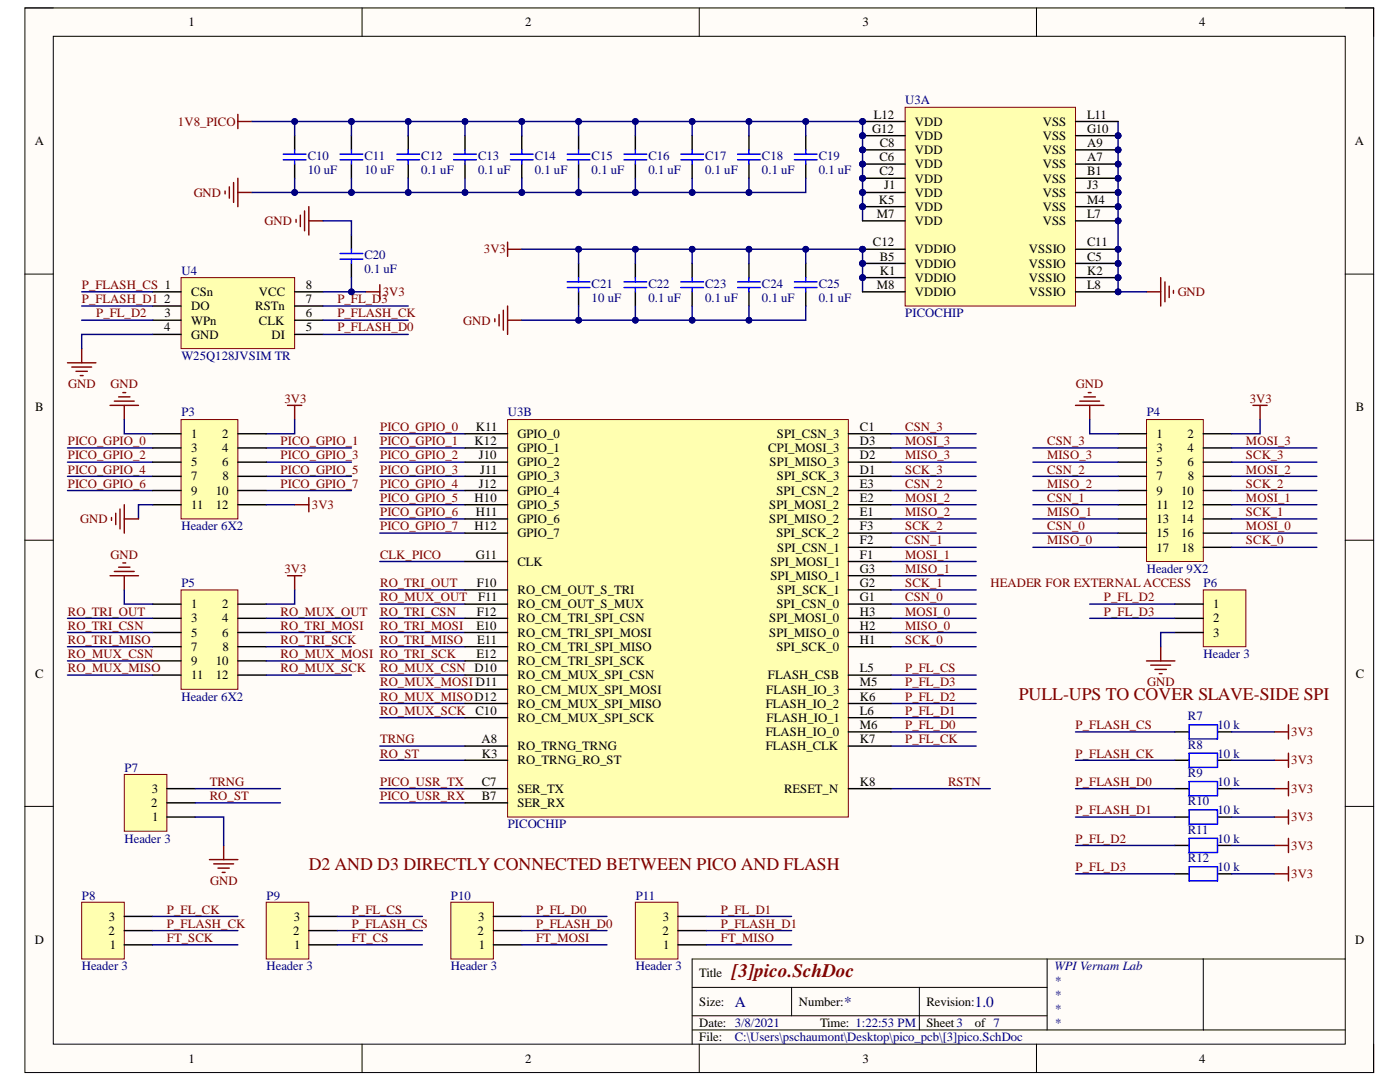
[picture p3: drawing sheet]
<svg xmlns="http://www.w3.org/2000/svg" width="279mm" height="216mm" viewBox="0 0 279 216" stroke-linecap="round" stroke-linejoin="round" font-family="sans-serif">
<defs><g id="words">
<text font-size="3.8" fill="#800000" x="146.1" y="195">[3]pico.SchDoc</text>
<g font-size="3.6" fill="#800000">
<text x="203.3" y="139.6">PULL-UPS TO COVER SLAVE-SIDE SPI</text>
<text x="61.7" y="173.6">D2 AND D3 DIRECTLY CONNECTED BETWEEN PICO AND FLASH</text>
</g>
<g font-size="3" fill="#000080">
<text x="146.7" y="200.9">A</text>
<text x="168.5" y="200.9">*</text>
<text x="194.5" y="200.9">1.0</text>
</g>
<g font-size="2.5">
<text x="37.6" y="5.2">1</text>
<text x="104.8" y="5.2">2</text>
<text x="172.1" y="5.2">3</text>
<text x="239.3" y="5.2">4</text>
<text x="174.4" y="23.7">L12</text>
<text x="216.9" y="23.7">L11</text>
<text x="6.9" y="29">A</text>
<text x="174.1" y="26.5">G12</text>
<text x="175.6" y="29.3">C8</text>
<text x="182.6" y="25.1">VDD</text>
<text x="182.6" y="27.9">VDD</text>
<text x="208.1" y="25.1">VSS</text>
<text x="208.1" y="27.9">VSS</text>
<text x="216.9" y="26.5">G10</text>
<text x="216.9" y="29.3">A9</text>
<text x="270.4" y="29">A</text>
<text x="175.5" y="32.1">C6</text>
<text x="175.5" y="35">C2</text>
<text x="182.6" y="30.8">VDD</text>
<text x="182.6" y="33.6">VDD</text>
<text x="208.1" y="30.8">VSS</text>
<text x="208.1" y="33.6">VSS</text>
<text x="216.9" y="32.1">A7</text>
<text x="216.9" y="35">B1</text>
<text x="175.4" y="40.7">K5</text>
<text x="176.4" y="37.8">J1</text>
<text x="182.6" y="36.4">VDD</text>
<text x="182.6" y="39.2">VDD</text>
<text x="208.1" y="36.4">VSS</text>
<text x="208.1" y="39.2">VSS</text>
<text x="216.9" y="37.8">J3</text>
<text x="216.9" y="40.7">M4</text>
<text x="175" y="43.5">M7</text>
<text x="182.6" y="42.1">VDD</text>
<text x="182.6" y="44.9">VDD</text>
<text x="208.1" y="42.1">VSS</text>
<text x="208.1" y="44.9">VSS</text>
<text x="216.9" y="43.5">L7</text>
<text x="174.2" y="49.1">C12</text>
<text x="175.6" y="52">B5</text>
<text x="182.6" y="50.6">VDDIO</text>
<text x="182.6" y="53.4">VDDIO</text>
<text x="205.3" y="50.6">VSSIO</text>
<text x="205.3" y="53.4">VSSIO</text>
<text x="216.9" y="49.1">C11</text>
<text x="216.9" y="52">C5</text>
<text x="38.1" y="59.1">CSn</text>
<text x="51.7" y="59.1">VCC</text>
<text x="61.1" y="57.7">8</text>
<text x="175" y="57.7">M8</text>
<text x="175.6" y="54.8">K1</text>
<text x="182.6" y="56.2">VDDIO</text>
<text x="182.6" y="59.1">VDDIO</text>
<text x="205.3" y="56.2">VSSIO</text>
<text x="205.3" y="59.1">VSSIO</text>
<text x="216.9" y="54.8">K2</text>
<text x="216.9" y="57.7">L8</text>
<text x="32.7" y="60.4">2</text>
<text x="32.8" y="63.3">3</text>
<text x="38.1" y="61.9">DO</text>
<text x="38.1" y="64.8">WPn</text>
<text x="50.9" y="61.9">RSTn</text>
<text x="51.7" y="64.8">CLK</text>
<text x="61.1" y="63.3">6</text>
<text x="61.1" y="60.4">7</text>
<text x="32.7" y="66.1">4</text>
<text x="38.1" y="67.6">GND</text>
<text x="54.2" y="67.6">DI</text>
<text x="61.1" y="66.1">5</text>
<text x="7" y="82.1">B</text>
<text x="270.6" y="82.1">B</text>
<text x="38.1" y="87.4">1</text>
<text x="44.3" y="87.4">2</text>
<text x="94.7" y="88.8">K12</text>
<text x="95" y="86">K11</text>
<text x="103.3" y="87.4">GPIO_0</text>
<text x="155" y="87.4">SPI_CSN_3</text>
<text x="171.6" y="86">C1</text>
<text x="171.6" y="88.8">D3</text>
<text x="230.8" y="87.4">1</text>
<text x="237" y="87.4">2</text>
<text x="38.1" y="90.2">3</text>
<text x="38.1" y="93.1">5</text>
<text x="38.1" y="95.9">7</text>
<text x="44.3" y="90.2">4</text>
<text x="44.3" y="93.1">6</text>
<text x="44.4" y="95.9">8</text>
<text x="95.6" y="91.6">J10</text>
<text x="95.8" y="94.5">J11</text>
<text x="103.3" y="90.2">GPIO_1</text>
<text x="103.3" y="93.1">GPIO_2</text>
<text x="103.3" y="95.9">GPIO_3</text>
<text x="153.3" y="90.2">CPI_MOSI_3</text>
<text x="153.6" y="93.1">SPI_MISO_3</text>
<text x="155" y="95.9">SPI_SCK_3</text>
<text x="171.6" y="91.6">D2</text>
<text x="171.6" y="94.5">D1</text>
<text x="230.8" y="90.2">3</text>
<text x="230.8" y="93.1">5</text>
<text x="230.8" y="95.9">7</text>
<text x="237" y="90.2">4</text>
<text x="237" y="93.1">6</text>
<text x="237.1" y="95.9">8</text>
<text x="38.1" y="98.7">9</text>
<text x="38.1" y="101.5">11</text>
<text x="43" y="98.7">10</text>
<text x="43" y="101.5">12</text>
<text x="94.7" y="100.2">H10</text>
<text x="95.6" y="97.3">J12</text>
<text x="103.3" y="98.7">GPIO_4</text>
<text x="103.3" y="101.5">GPIO_5</text>
<text x="153.5" y="101.5">SPI_MOSI_2</text>
<text x="154.9" y="98.7">SPI_CSN_2</text>
<text x="171.6" y="97.3">E3</text>
<text x="171.6" y="100.2">E2</text>
<text x="230.8" y="98.7">9</text>
<text x="230.8" y="101.5">11</text>
<text x="235.7" y="98.7">10</text>
<text x="235.7" y="101.5">12</text>
<text x="94.7" y="105.8">H12</text>
<text x="95" y="103">H11</text>
<text x="103.3" y="104.4">GPIO_6</text>
<text x="103.3" y="107.2">GPIO_7</text>
<text x="153.5" y="104.4">SPI_MISO_2</text>
<text x="154.9" y="107.2">SPI_SCK_2</text>
<text x="171.6" y="103">E1</text>
<text x="171.6" y="105.8">F3</text>
<text x="230.8" y="104.4">13</text>
<text x="230.8" y="107.2">15</text>
<text x="235.7" y="104.4">14</text>
<text x="235.7" y="107.2">16</text>
<text x="95" y="111.5">G11</text>
<text x="103.3" y="112.9">CLK</text>
<text x="153.8" y="112.9">SPI_MOSI_1</text>
<text x="155.1" y="110.1">SPI_CSN_1</text>
<text x="171.6" y="108.6">F2</text>
<text x="171.6" y="111.5">F1</text>
<text x="230.8" y="110.1">17</text>
<text x="235.8" y="110.1">18</text>
<text x="95.1" y="117.2">F10</text>
<text x="95.4" y="120">F11</text>
<text x="103.3" y="118.5">RO_CM_OUT_S_TRI</text>
<text x="153.8" y="115.7">SPI_MISO_1</text>
<text x="155.1" y="118.5">SPI_SCK_1</text>
<text x="171.6" y="114.3">G3</text>
<text x="171.6" y="117.2">G2</text>
<text x="171.6" y="120">G1</text>
<text x="38.1" y="121.4">1</text>
<text x="38.1" y="124.2">3</text>
<text x="44.3" y="121.4">2</text>
<text x="44.3" y="124.2">4</text>
<text x="95.1" y="125.6">E10</text>
<text x="95.1" y="122.8">F12</text>
<text x="103.3" y="121.4">RO_CM_OUT_S_MUX</text>
<text x="103.3" y="124.2">RO_CM_TRI_SPI_CSN</text>
<text x="153.5" y="124.2">SPI_MOSI_0</text>
<text x="154.9" y="121.4">SPI_CSN_0</text>
<text x="171.6" y="122.8">H3</text>
<text x="171.6" y="125.6">H2</text>
<text x="242.1" y="121.4">1</text>
<text x="242.1" y="124.2">2</text>
<text x="38.1" y="127.1">5</text>
<text x="38.1" y="129.9">7</text>
<text x="44.3" y="127.1">6</text>
<text x="44.4" y="129.9">8</text>
<text x="95.1" y="131.3">E12</text>
<text x="95.2" y="128.5">E11</text>
<text x="103.3" y="127.1">RO_CM_TRI_SPI_MOSI</text>
<text x="103.3" y="129.9">RO_CM_TRI_SPI_MISO</text>
<text x="153.5" y="127.1">SPI_MISO_0</text>
<text x="154.9" y="129.9">SPI_SCK_0</text>
<text x="171.6" y="128.5">H1</text>
<text x="242.1" y="127.1">3</text>
<text x="7" y="135.2">C</text>
<text x="38.1" y="132.7">9</text>
<text x="38.1" y="135.5">11</text>
<text x="43" y="132.7">10</text>
<text x="43" y="135.5">12</text>
<text x="94.7" y="134.2">D10</text>
<text x="103.3" y="132.7">RO_CM_TRI_SPI_SCK</text>
<text x="103.3" y="135.5">RO_CM_MUX_SPI_CSN</text>
<text x="153.3" y="135.5">FLASH_CSB</text>
<text x="171.6" y="134.2">L5</text>
<text x="171.6" y="137">M5</text>
<text x="270.6" y="135.2">C</text>
<text x="94.9" y="142.6">C10</text>
<text x="103.3" y="138.4">RO_CM_MUX_SPI_MOSI</text>
<text x="103.3" y="141.2">RO_CM_MUX_SPI_MISO</text>
<text x="152.8" y="141.2">FLASH_IO_2</text>
<text x="152.9" y="138.4">FLASH_IO_3</text>
<text x="171.6" y="139.8">K6</text>
<text x="171.6" y="142.6">L6</text>
<text x="96.1" y="148.3">A8</text>
<text x="103.3" y="144.1">RO_CM_MUX_SPI_SCK</text>
<text x="103.3" y="149.7">RO_TRNG_TRNG</text>
<text x="152.8" y="146.9">FLASH_IO_0</text>
<text x="152.8" y="149.7">FLASH_CLK</text>
<text x="153" y="144.1">FLASH_IO_1</text>
<text x="171.6" y="145.5">M6</text>
<text x="171.6" y="148.3">K7</text>
<text x="96.2" y="151.2">K3</text>
<text x="103.3" y="152.5">RO_TRNG_RO_ST</text>
<text x="30.2" y="161.1">2</text>
<text x="30.3" y="158.2">3</text>
<text x="96.2" y="156.8">C7</text>
<text x="96.2" y="159.6">B7</text>
<text x="103.3" y="158.2">SER_TX</text>
<text x="103.3" y="161.1">SER_RX</text>
<text x="156.5" y="158.2">RESET_N</text>
<text x="171.6" y="156.8">K8</text>
<text x="30.4" y="163.8">1</text>
<text x="21.7" y="183.7">3</text>
<text x="58.6" y="183.7">3</text>
<text x="95.4" y="183.7">3</text>
<text x="132.3" y="183.7">3</text>
<text x="6.9" y="188.3">D</text>
<text x="21.7" y="186.5">2</text>
<text x="21.9" y="189.4">1</text>
<text x="58.5" y="186.5">2</text>
<text x="58.7" y="189.4">1</text>
<text x="95.3" y="186.5">2</text>
<text x="95.6" y="189.4">1</text>
<text x="132.2" y="186.5">2</text>
<text x="132.4" y="189.4">1</text>
<text x="270.5" y="188.3">D</text>
<text x="139.5" y="195">Title</text>
<text x="139.5" y="200.7">Size:</text>
<text x="159.4" y="200.7">Number:</text>
<text x="184.9" y="200.7">Revision:</text>
<text x="139.5" y="204.9">Date: 3/8/2021</text>
<text x="139.5" y="207.8">File:</text>
<text x="163.7" y="204.9">Time: 1:22:53 PM</text>
<text x="184.9" y="204.9">Sheet3</text>
<text x="194.5" y="204.9">of 7</text>
<text x="37.6" y="212">1</text>
<text x="104.8" y="212">2</text>
<text x="172.1" y="212">3</text>
<text x="239.3" y="212">4</text>
</g>
<g font-size="2.5" fill="#000080">
<text x="180.7" y="20.8">U3A</text>
<text x="61.4" y="34.7">10 uF</text>
<text x="61.4" y="31.9">C10</text>
<text x="72.7" y="34.7">10 uF</text>
<text x="72.7" y="31.9">C11</text>
<text x="84.1" y="34.7">0.1 uF</text>
<text x="84.1" y="31.9">C12</text>
<text x="95.4" y="34.7">0.1 uF</text>
<text x="95.4" y="31.9">C13</text>
<text x="106.7" y="34.7">0.1 uF</text>
<text x="106.7" y="31.9">C14</text>
<text x="118.1" y="34.7">0.1 uF</text>
<text x="118.1" y="31.9">C15</text>
<text x="129.4" y="34.7">0.1 uF</text>
<text x="129.4" y="31.9">C16</text>
<text x="140.7" y="34.7">0.1 uF</text>
<text x="140.7" y="31.9">C17</text>
<text x="152.1" y="34.7">0.1 uF</text>
<text x="152.1" y="31.9">C18</text>
<text x="163.4" y="34.7">0.1 uF</text>
<text x="163.4" y="31.9">C19</text>
<text x="72.7" y="51.7">C20</text>
<text x="36.2" y="54.8">U4</text>
<text x="72.7" y="54.5">0.1 uF</text>
<text x="118.1" y="57.4">C21</text>
<text x="129.4" y="57.4">C22</text>
<text x="140.7" y="57.4">C23</text>
<text x="152.1" y="57.4">C24</text>
<text x="163.4" y="57.4">C25</text>
<text x="118.1" y="60.2">10 uF</text>
<text x="129.4" y="60.2">0.1 uF</text>
<text x="140.7" y="60.2">0.1 uF</text>
<text x="152.1" y="60.2">0.1 uF</text>
<text x="163.4" y="60.2">0.1 uF</text>
<text x="180.7" y="63.3">PICOCHIP</text>
<text x="36.2" y="71.8">W25Q128JVSIM TR</text>
<text x="36.2" y="83.1">P3</text>
<text x="101.3" y="83.1">U3B</text>
<text x="228.9" y="83.1">P4</text>
<text x="36.2" y="105.8">Header 6X2</text>
<text x="36.2" y="117.2">P5</text>
<text x="228.9" y="114.3">Header 9X2</text>
<text x="240.2" y="117.2">P6</text>
<text x="240.2" y="131.3">Header 3</text>
<text x="36.2" y="139.8">Header 6X2</text>
<text x="237.1" y="143.7">R7</text>
<text x="237.1" y="149.4">R8</text>
<text x="243" y="145.5">10 k</text>
<text x="24.9" y="154">P7</text>
<text x="237.1" y="155.1">R9</text>
<text x="243" y="151.2">10 k</text>
<text x="237.1" y="160.7">R10</text>
<text x="243" y="156.8">10 k</text>
<text x="101.3" y="165.3">PICOCHIP</text>
<text x="237.1" y="166.4">R11</text>
<text x="243" y="162.5">10 k</text>
<text x="24.9" y="168.2">Header 3</text>
<text x="237.1" y="172">R12</text>
<text x="243" y="168.2">10 k</text>
<text x="243" y="173.8">10 k</text>
<text x="16.3" y="179.5">P8</text>
<text x="53.2" y="179.5">P9</text>
<text x="90" y="179.5">P10</text>
<text x="126.9" y="179.5">P11</text>
<text x="16.3" y="193.6">Header 3</text>
<text x="53.2" y="193.6">Header 3</text>
<text x="90" y="193.6">Header 3</text>
<text x="126.9" y="193.6">Header 3</text>
<text x="210.4" y="193.6">WPI Vernam Lab</text>
<text x="210.4" y="196.5">*</text>
<text x="210.4" y="199.3">*</text>
<text x="210.4" y="202.1">*</text>
<text x="146.7" y="207.8">C:\Users\pschaumont\Desktop\pico_pcb\[3]pico.SchDoc</text>
<text x="210.4" y="204.9">*</text>
</g>
<g font-size="2.5" fill="#800000">
<text x="35.5" y="25.1">1V8_PICO</text>
<text x="38.7" y="39.2">GND</text>
<text x="52.8" y="44.9">GND</text>
<text x="96.6" y="50.6">3V3</text>
<text x="16.3" y="57.7">P_FLASH_CS 1</text>
<text x="76.4" y="59.1">3V3</text>
<text x="235" y="59.1">GND</text>
<text x="16.3" y="60.4">P_FLASH_D1</text>
<text x="19.2" y="63.3">P_FL_D2</text>
<text x="67.3" y="60.4">P_FL_D3</text>
<text x="67.3" y="63.3">P_FLASH_CK</text>
<text x="92.4" y="64.8">GND</text>
<text x="67.3" y="66.1">P_FLASH_D0</text>
<text x="13.6" y="77.4">GND</text>
<text x="22.1" y="77.4">GND</text>
<text x="214.7" y="77.4">GND</text>
<text x="56.8" y="80.3">3V3</text>
<text x="249.4" y="80.3">3V3</text>
<text x="13.5" y="88.8">PICO_GPIO_0</text>
<text x="56" y="88.8">PICO_GPIO_1</text>
<text x="75.9" y="86">PICO_GPIO_0</text>
<text x="75.9" y="88.8">PICO_GPIO_1</text>
<text x="180.7" y="86">CSN_3</text>
<text x="180.7" y="88.8">MOSI_3</text>
<text x="209" y="88.8">CSN_3</text>
<text x="248.7" y="88.8">MOSI_3</text>
<text x="13.5" y="91.6">PICO_GPIO_2</text>
<text x="13.5" y="94.5">PICO_GPIO_4</text>
<text x="56" y="91.6">PICO_GPIO_3</text>
<text x="56" y="94.5">PICO_GPIO_5</text>
<text x="75.9" y="91.6">PICO_GPIO_2</text>
<text x="75.9" y="94.5">PICO_GPIO_3</text>
<text x="180.7" y="91.6">MISO_3</text>
<text x="180.7" y="94.5">SCK_3</text>
<text x="209" y="91.6">MISO_3</text>
<text x="209" y="94.5">CSN_2</text>
<text x="248.7" y="91.6">SCK_3</text>
<text x="248.7" y="94.5">MOSI_2</text>
<text x="13.5" y="97.3">PICO_GPIO_6</text>
<text x="56" y="97.3">PICO_GPIO_7</text>
<text x="62.2" y="101.5">3V3</text>
<text x="75.9" y="97.3">PICO_GPIO_4</text>
<text x="75.9" y="100.2">PICO_GPIO_5</text>
<text x="180.7" y="97.3">CSN_2</text>
<text x="180.7" y="100.2">MOSI_2</text>
<text x="209" y="97.3">MISO_2</text>
<text x="209" y="100.2">CSN_1</text>
<text x="248.7" y="97.3">SCK_2</text>
<text x="248.7" y="100.2">MOSI_1</text>
<text x="16" y="104.4">GND</text>
<text x="75.9" y="103">PICO_GPIO_6</text>
<text x="75.9" y="105.8">PICO_GPIO_7</text>
<text x="180.7" y="103">MISO_2</text>
<text x="180.7" y="105.8">SCK_2</text>
<text x="209" y="103">MISO_1</text>
<text x="209" y="105.8">CSN_0</text>
<text x="248.7" y="103">SCK_1</text>
<text x="248.7" y="105.8">MOSI_0</text>
<text x="22.1" y="111.5">GND</text>
<text x="75.9" y="111.5">CLK_PICO</text>
<text x="180.7" y="108.6">CSN_1</text>
<text x="180.7" y="111.5">MOSI_1</text>
<text x="209" y="108.6">MISO_0</text>
<text x="248.7" y="108.6">SCK_0</text>
<text x="56.8" y="114.3">3V3</text>
<text x="75.9" y="117.2">RO_TRI_OUT</text>
<text x="75.9" y="120">RO_MUX_OUT</text>
<text x="180.7" y="114.3">MISO_1</text>
<text x="180.7" y="117.2">SCK_1</text>
<text x="180.7" y="120">CSN_0</text>
<text x="197.7" y="117.2">HEADER FOR EXTERNALACCESS</text>
<text x="220.3" y="120">P_FL_D2</text>
<text x="13.5" y="122.8">RO_TRI_OUT</text>
<text x="13.5" y="125.6">RO_TRI_CSN</text>
<text x="56" y="122.8">RO_MUX_OUT</text>
<text x="56" y="125.6">RO_TRI_MOSI</text>
<text x="75.9" y="122.8">RO_TRI_CSN</text>
<text x="75.9" y="125.6">RO_TRI_MOSI</text>
<text x="180.7" y="122.8">MOSI_0</text>
<text x="180.7" y="125.6">MISO_0</text>
<text x="220.3" y="122.8">P_FL_D3</text>
<text x="13.5" y="128.5">RO_TRI_MISO</text>
<text x="13.5" y="131.3">RO_MUX_CSN</text>
<text x="56" y="128.5">RO_TRI_SCK</text>
<text x="56" y="131.3">RO_MUX_MOSI RO_TRI_SCK</text>
<text x="75.9" y="128.5">RO_TRI_MISO</text>
<text x="180.7" y="128.5">SCK_0</text>
<text x="13.5" y="134.2">RO_MUX_MISO</text>
<text x="56" y="134.2">RO_MUX_SCK</text>
<text x="75.9" y="134.2">RO_MUX_CSN</text>
<text x="75.9" y="137">RO_MUX_MOSI D11</text>
<text x="180.7" y="134.2">P_FL_CS</text>
<text x="180.7" y="137">P_FL_D3</text>
<text x="228.9" y="137">GND</text>
<text x="75.9" y="139.8">RO_MUX_MISOD12</text>
<text x="75.9" y="142.6">RO_MUX_SCK</text>
<text x="180.7" y="139.8">P_FL_D2</text>
<text x="180.7" y="142.6">P_FL_D1</text>
<text x="75.9" y="148.3">TRNG</text>
<text x="180.7" y="145.5">P_FL_D0</text>
<text x="180.7" y="148.3">P_FL_CK</text>
<text x="214.7" y="145.5">P_FLASH_CS</text>
<text x="257.7" y="146.9">3V3</text>
<text x="75.9" y="151.2">RO_ST</text>
<text x="214.7" y="151.2">P_FLASH_CK</text>
<text x="257.7" y="152.5">3V3</text>
<text x="41.9" y="156.8">TRNG</text>
<text x="41.9" y="159.6">RO_ST</text>
<text x="75.9" y="156.8">PICO_USR_TX</text>
<text x="75.9" y="159.6">PICO_USR_RX</text>
<text x="189.2" y="156.8">RSTN</text>
<text x="214.7" y="156.8">P_FLASH_D0</text>
<text x="257.7" y="158.2">3V3</text>
<text x="214.7" y="162.5">P_FLASH_D1</text>
<text x="257.7" y="163.8">3V3</text>
<text x="214.7" y="168.2">P_FL_D2</text>
<text x="214.7" y="173.8">P_FL_D3</text>
<text x="257.7" y="169.5">3V3</text>
<text x="41.9" y="176.6">GND</text>
<text x="257.7" y="175.2">3V3</text>
<text x="33.3" y="182.3">P_FL_CK</text>
<text x="33.3" y="185.2">P_FLASH_CK</text>
<text x="70.2" y="182.3">P_FL_CS</text>
<text x="70.2" y="185.2">P_FLASH_CS</text>
<text x="107" y="185.2">P_FLASH_D0</text>
<text x="107" y="182.3">P_FL_D0</text>
<text x="143.9" y="182.3">P_FL_D1</text>
<text x="143.9" y="185.2">P_FLASH_D1</text>
<text x="33.3" y="187.9">FT_SCK</text>
<text x="70.2" y="187.9">FT_CS</text>
<text x="107" y="187.9">FT_MOSI</text>
<text x="143.9" y="187.9">FT_MISO</text>
</g>
</g></defs>
<path d="M5 1.6h269.1v212.4h-269.1z" fill-rule="evenodd" fill="#fffcf8"/>
<path d="M5 1.6h269.1v212.4h-269.1z" fill="none" stroke="#000" stroke-width=".2"/>
<path d="M10.6 7.2h257.9v201.2h-257.9z" fill-rule="evenodd" fill="#fffcf8"/>
<g fill="none" stroke="#000" stroke-width=".2">
<path d="M5 1.6h5.6M10.6 7.2h257.9v201.2h-257.9zM72.3 1.6v5.6M139.5 1.6v5.6M206.9 1.6v5.6M268.5 1.6h5.6v5.6M5 54.7h5.6M268.5 54.7h5.6M5 107.8h5.6M268.5 107.8h5.6M5 160.9h5.6M268.5 160.9h5.6"/>
<path d="M138.1 197h70.9M158 197v5.7M183.5 197v8.5M209 191.4v14.1M240.1 191.4v14.1M268.5 191.4h-130.4v17M72.3 208.4v5.6M138.1 205.5h130.4M138.1 202.7h70.9M139.5 208.4v5.6M206.9 208.4v5.6M274.1 208.4v5.6"/>
</g>
<g fill="none" stroke="#800000" stroke-width=".29">
<path d="M44.9 38.1v.6M45.8 37.3v2.2M46.6 36.4v4M47.5 22.8v2.9M47.5 35.6v5.6M47.5 38.4h2.8M47.5 24.2h2.8M101.3 48.3v2.8M101.3 49.7h2.8M228.8 58.2h2.8M231.6 55.4v5.7M232.5 56.3v3.9"/>
<path d="M233.3 57.1v2.3M234.2 58v.5M98.8 63.6v.6M99.6 62.8v2.2M100.4 61.9v4M101.3 61.1v5.6M101.3 63.9h2.8"/>
</g>
<g fill="none" stroke="#000" stroke-width=".29">
<path d="M58.8 27.1v2.8M58.8 32.7v2.9M70.1 27.1v2.8M70.1 32.7v2.9M81.5 27.1v2.8M81.5 32.7v2.9M92.8 27.1v2.8M92.8 32.7v2.9M104.1 27.1v2.8M104.1 32.7v2.9M115.5 27.1v2.8M115.5 32.7v2.9"/>
<path d="M126.8 27.1v2.8M126.8 32.7v2.9M138.1 27.1v2.8M138.1 32.7v2.9M149.5 27.1v2.8M149.5 32.7v2.9M160.8 27.1v2.8M160.8 32.7v2.9M115.5 52.6v2.8M115.5 58.2v2.9M126.8 52.6v2.8M126.8 58.2v2.9"/>
<path d="M138.1 52.6v2.8M138.1 58.2v2.9M149.5 52.6v2.8M149.5 58.2v2.9M160.8 52.6v2.8M160.8 58.2v2.9"/>
</g>
<g fill="none" stroke="#00f" stroke-width=".29">
<path d="M56.5 30.8h4.6M56.5 31.9h4.6M58.8 29.9v.9M58.8 31.9v.8M67.9 30.8h4.5M67.9 31.9h4.5M70.1 29.9v.9M70.1 31.9v.8M79.2 30.8h4.5M79.2 31.9h4.5M81.5 29.9v.9M81.5 31.9v.8"/>
<path d="M90.5 30.8h4.6M90.5 31.9h4.6M92.8 29.9v.9M92.8 31.9v.8M101.9 30.8h4.5M101.9 31.9h4.5M104.1 29.9v.9M104.1 31.9v.8M113.2 30.8h4.5M113.2 31.9h4.5M115.5 29.9v.9M115.5 31.9v.8"/>
<path d="M124.5 30.8h4.6M124.5 31.9h4.6M126.8 29.9v.9M126.8 31.9v.8M135.9 30.8h4.5M135.9 31.9h4.5M138.1 29.9v.9M138.1 31.9v.8M147.2 30.8h4.5M147.2 31.9h4.5M149.5 29.9v.9M149.5 31.9v.8"/>
<path d="M158.5 30.8h4.6M158.5 31.9h4.6M160.8 29.9v.9M160.8 31.9v.8M113.2 56.2h4.5M113.2 57.4h4.5M115.5 55.4v.8M115.5 57.4v.8M124.5 56.2h4.6M124.5 57.4h4.6M126.8 55.4v.8M126.8 57.4v.8"/>
<path d="M135.9 56.2h4.5M135.9 57.4h4.5M138.1 55.4v.8M138.1 57.4v.8M147.2 56.2h4.5M147.2 57.4h4.5M149.5 55.4v.8M149.5 57.4v.8M158.5 56.2h4.6M158.5 57.4h4.6M160.8 55.4v.8M160.8 57.4v.8"/>
</g>
<path d="M36.1 55.4h22.7v14.2h-22.7z" fill-rule="evenodd" fill="#ffffb0"/>
<path d="M36.1 55.4h22.7v14.2h-22.7z" fill="none" stroke="#800000" stroke-width=".2"/>
<path d="M30.5 58.2h5.6M58.8 58.2h5.7M30.5 61.1h5.6M30.5 63.9h5.6M30.5 66.7h5.6M58.8 61.1h5.7M58.8 63.9h5.7M58.8 66.7h5.7" fill="none" stroke="#000" stroke-width=".29"/>
<path d="M23.7 79.2h2.2M24.5 78.3h.6M22 80.9h5.6M22.8 80h4M24.8 80.9v2.8M57.4 80.9h2.8M58.8 80.9v2.8" fill="none" stroke="#800000" stroke-width=".29"/>
<path d="M36.1 117.7h11.4v19.8h-11.4z" fill-rule="evenodd" fill="#ffffb0"/>
<path d="M36.1 117.7h11.4v19.8h-11.4z" fill="none" stroke="#800000" stroke-width=".2"/>
<path d="M30.5 120.5h5.6M30.5 123.4h5.6M30.5 126.2h5.6M30.5 129h5.6M30.5 131.9h5.6M30.5 134.7h5.6M47.5 120.5h5.6M47.5 123.4h5.6M47.5 126.2h5.6M47.5 129h5.6M47.5 131.9h5.6M47.5 134.7h5.6" fill="none" stroke="#000" stroke-width=".29"/>
<path d="M22 114.9h5.6M22.8 114h4M23.7 113.2h2.2M24.5 112.3h.6M24.8 114.9v2.8M57.4 114.9h2.8M58.8 114.9v2.8" fill="none" stroke="#800000" stroke-width=".29"/>
<path d="M228.8 83.7h11.3v28.3h-11.3z" fill-rule="evenodd" fill="#ffffb0"/>
<path d="M228.8 83.7h11.3v28.3h-11.3z" fill="none" stroke="#800000" stroke-width=".2"/>
<g fill="none" stroke="#000" stroke-width=".29">
<path d="M223.1 86.6h5.7M223.1 89.4h5.7M223.1 92.2h5.7M223.1 95h5.7M223.1 97.9h5.7M240.1 86.6h5.7M240.1 89.4h5.7M240.1 92.2h5.7M240.1 95h5.7M240.1 97.9h5.7M223.1 100.7h5.7M223.1 103.5h5.7"/>
<path d="M223.1 106.4h5.7M223.1 109.2h5.7M240.1 100.7h5.7M240.1 103.5h5.7M240.1 106.4h5.7M240.1 109.2h5.7"/>
</g>
<path d="M216.3 79.2h2.3M217.2 78.3h.6M214.6 80.9h5.7M215.5 80h4M217.5 80.9v2.8M250.1 80.9h2.8M251.5 80.9v2.8" fill="none" stroke="#800000" stroke-width=".29"/>
<path d="M24.8 154.5h8.5v11.4h-8.5z" fill-rule="evenodd" fill="#ffffb0"/>
<path d="M24.8 154.5h8.5v11.4h-8.5z" fill="none" stroke="#800000" stroke-width=".2"/>
<path d="M70.1 46.9v2.8M70.1 52.6v2.8M33.3 157.4h5.7M33.3 163h5.7M33.3 160.2h5.7" fill="none" stroke="#000" stroke-width=".29"/>
<g fill="none" stroke="#800000" stroke-width=".29">
<path d="M59.1 43.8v.6M59.9 42.9v2.3M60.8 42.1v3.9M61.6 41.2v5.7M61.6 44.1h2.9M73 58.2h2.8M75.8 56.8v2.8M13.5 72.4h5.6M14.3 73.2h4M15.2 74.1h2.2M16 74.9h.6M16.3 69.6v2.8"/>
<path d="M41.8 171.5h5.7M42.7 172.4h3.9M43.5 173.2h2.3M44.3 174.1h.6M44.6 168.7v2.8"/>
</g>
<path d="M67.9 50.6h4.5M67.9 51.7h4.5M70.1 49.7v.9M70.1 51.7v.9" fill="none" stroke="#00f" stroke-width=".29"/>
<path d="M16.3 180h8.5v11.4h-8.5z" fill-rule="evenodd" fill="#ffffb0"/>
<path d="M16.3 180h8.5v11.4h-8.5z" fill="none" stroke="#800000" stroke-width=".2"/>
<path d="M24.8 188.5h5.7M24.8 185.7h5.7M24.8 182.9h5.7" fill="none" stroke="#000" stroke-width=".29"/>
<path d="M53.1 180h8.5v11.4h-8.5z" fill-rule="evenodd" fill="#ffffb0"/>
<path d="M53.1 180h8.5v11.4h-8.5z" fill="none" stroke="#800000" stroke-width=".2"/>
<path d="M61.6 188.5h5.7M61.6 185.7h5.7M61.6 182.9h5.7" fill="none" stroke="#000" stroke-width=".29"/>
<path d="M90 180h8.5v11.4h-8.5z" fill-rule="evenodd" fill="#ffffb0"/>
<path d="M90 180h8.5v11.4h-8.5z" fill="none" stroke="#800000" stroke-width=".2"/>
<path d="M98.5 188.5h5.6M98.5 185.7h5.6M98.5 182.9h5.6" fill="none" stroke="#000" stroke-width=".29"/>
<path d="M126.8 180h8.5v11.4h-8.5z" fill-rule="evenodd" fill="#ffffb0"/>
<path d="M126.8 180h8.5v11.4h-8.5z" fill="none" stroke="#800000" stroke-width=".2"/>
<g fill="none" stroke="#000" stroke-width=".29">
<path d="M234.5 146h2.8M234.5 151.7h2.8M234.5 157.4h2.8M243 146h2.8M243 151.7h2.8M243 157.4h2.8M234.5 163h2.8M234.5 168.7h2.8M234.5 174.4h2.8M243 163h2.8M243 168.7h2.8M243 174.4h2.8"/>
<path d="M135.3 188.5h5.7M135.3 185.7h5.7M135.3 182.9h5.7"/>
</g>
<path d="M237.3 144.6h5.7v2.9h-5.7zM237.3 150.3h5.7v2.8h-5.7zM237.3 156h5.7v2.8h-5.7zM237.3 161.6h5.7v2.9h-5.7zM237.3 167.3h5.7v2.8h-5.7zM237.3 172.9h5.7v2.9h-5.7z" fill="none" stroke="#00f" stroke-width=".29"/>
<path d="M254.3 146h2.8M254.3 151.7h2.8M254.3 157.4h2.8M257.1 144.6v2.9M257.1 150.3v2.8M257.1 156v2.8M254.3 163h2.8M254.3 168.7h2.8M254.3 174.4h2.8M257.1 161.6v2.9M257.1 167.3v2.8M257.1 172.9v2.9" fill="none" stroke="#800000" stroke-width=".29"/>
<path d="M240.1 117.7h8.5v11.3h-8.5z" fill-rule="evenodd" fill="#ffffb0"/>
<path d="M240.1 117.7h8.5v11.3h-8.5z" fill="none" stroke="#800000" stroke-width=".2"/>
<path d="M234.5 120.5h5.6M234.5 123.4h5.6M234.5 126.2h5.6" fill="none" stroke="#000" stroke-width=".29"/>
<path d="M228.8 131.9h5.7M229.7 132.7h3.9M230.5 133.6h2.3M231.4 134.4h.5M231.6 129v2.9" fill="none" stroke="#800000" stroke-width=".29"/>
<path d="M223.1 24.2v34h5.7" fill="none" stroke="#000080" stroke-width=".29"/>
<circle cx="223.1" cy="27.1" r=".57" fill="#000080"/>
<circle cx="223.1" cy="27.1" r=".57" fill="none" stroke="#000080" stroke-width=".2"/>
<circle cx="223.1" cy="29.9" r=".57" fill="#000080"/>
<circle cx="223.1" cy="29.9" r=".57" fill="none" stroke="#000080" stroke-width=".2"/>
<circle cx="223.1" cy="32.7" r=".57" fill="#000080"/>
<circle cx="223.1" cy="32.7" r=".57" fill="none" stroke="#000080" stroke-width=".2"/>
<circle cx="223.1" cy="35.6" r=".57" fill="#000080"/>
<circle cx="223.1" cy="35.6" r=".57" fill="none" stroke="#000080" stroke-width=".2"/>
<circle cx="223.1" cy="38.4" r=".57" fill="#000080"/>
<circle cx="223.1" cy="38.4" r=".57" fill="none" stroke="#000080" stroke-width=".2"/>
<circle cx="223.1" cy="41.2" r=".57" fill="#000080"/>
<circle cx="223.1" cy="41.2" r=".57" fill="none" stroke="#000080" stroke-width=".2"/>
<circle cx="223.1" cy="44.1" r=".57" fill="#000080"/>
<circle cx="223.1" cy="44.1" r=".57" fill="none" stroke="#000080" stroke-width=".2"/>
<circle cx="223.1" cy="49.7" r=".57" fill="#000080"/>
<circle cx="223.1" cy="49.7" r=".57" fill="none" stroke="#000080" stroke-width=".2"/>
<circle cx="223.1" cy="52.6" r=".57" fill="#000080"/>
<circle cx="223.1" cy="52.6" r=".57" fill="none" stroke="#000080" stroke-width=".2"/>
<circle cx="223.1" cy="55.4" r=".57" fill="#000080"/>
<circle cx="223.1" cy="55.4" r=".57" fill="none" stroke="#000080" stroke-width=".2"/>
<circle cx="223.1" cy="58.2" r=".57" fill="#000080"/>
<circle cx="223.1" cy="58.2" r=".57" fill="none" stroke="#000080" stroke-width=".2"/>
<path d="M104.1 49.7h68v8.5" fill="none" stroke="#000080" stroke-width=".29"/>
<circle cx="115.5" cy="49.7" r=".57" fill="#000080"/>
<circle cx="115.5" cy="49.7" r=".57" fill="none" stroke="#000080" stroke-width=".2"/>
<circle cx="126.8" cy="49.7" r=".57" fill="#000080"/>
<circle cx="126.8" cy="49.7" r=".57" fill="none" stroke="#000080" stroke-width=".2"/>
<circle cx="138.1" cy="49.7" r=".57" fill="#000080"/>
<circle cx="138.1" cy="49.7" r=".57" fill="none" stroke="#000080" stroke-width=".2"/>
<circle cx="149.5" cy="49.7" r=".57" fill="#000080"/>
<circle cx="149.5" cy="49.7" r=".57" fill="none" stroke="#000080" stroke-width=".2"/>
<circle cx="160.8" cy="49.7" r=".57" fill="#000080"/>
<circle cx="160.8" cy="49.7" r=".57" fill="none" stroke="#000080" stroke-width=".2"/>
<circle cx="172.1" cy="49.7" r=".57" fill="#000080"/>
<circle cx="172.1" cy="49.7" r=".57" fill="none" stroke="#000080" stroke-width=".2"/>
<circle cx="172.1" cy="52.6" r=".57" fill="#000080"/>
<circle cx="172.1" cy="52.6" r=".57" fill="none" stroke="#000080" stroke-width=".2"/>
<circle cx="172.1" cy="55.4" r=".57" fill="#000080"/>
<circle cx="172.1" cy="55.4" r=".57" fill="none" stroke="#000080" stroke-width=".2"/>
<path d="M81.5 24.2v2.9" fill="none" stroke="#000080" stroke-width=".29"/>
<circle cx="81.5" cy="24.2" r=".57" fill="#000080"/>
<circle cx="81.5" cy="24.2" r=".57" fill="none" stroke="#000080" stroke-width=".2"/>
<path d="M92.8 24.2v2.9" fill="none" stroke="#000080" stroke-width=".29"/>
<circle cx="92.8" cy="24.2" r=".57" fill="#000080"/>
<circle cx="92.8" cy="24.2" r=".57" fill="none" stroke="#000080" stroke-width=".2"/>
<path d="M104.1 24.2v2.9" fill="none" stroke="#000080" stroke-width=".29"/>
<circle cx="104.1" cy="24.2" r=".57" fill="#000080"/>
<circle cx="104.1" cy="24.2" r=".57" fill="none" stroke="#000080" stroke-width=".2"/>
<path d="M115.5 24.2v2.9" fill="none" stroke="#000080" stroke-width=".29"/>
<circle cx="115.5" cy="24.2" r=".57" fill="#000080"/>
<circle cx="115.5" cy="24.2" r=".57" fill="none" stroke="#000080" stroke-width=".2"/>
<path d="M126.8 24.2v2.9" fill="none" stroke="#000080" stroke-width=".29"/>
<circle cx="126.8" cy="24.2" r=".57" fill="#000080"/>
<circle cx="126.8" cy="24.2" r=".57" fill="none" stroke="#000080" stroke-width=".2"/>
<path d="M138.1 24.2v2.9" fill="none" stroke="#000080" stroke-width=".29"/>
<circle cx="138.1" cy="24.2" r=".57" fill="#000080"/>
<circle cx="138.1" cy="24.2" r=".57" fill="none" stroke="#000080" stroke-width=".2"/>
<path d="M149.5 24.2v2.9" fill="none" stroke="#000080" stroke-width=".29"/>
<circle cx="149.5" cy="24.2" r=".57" fill="#000080"/>
<circle cx="149.5" cy="24.2" r=".57" fill="none" stroke="#000080" stroke-width=".2"/>
<path d="M160.8 24.2v2.9" fill="none" stroke="#000080" stroke-width=".29"/>
<circle cx="160.8" cy="24.2" r=".57" fill="#000080"/>
<circle cx="160.8" cy="24.2" r=".57" fill="none" stroke="#000080" stroke-width=".2"/>
<path d="M81.5 35.6v2.8" fill="none" stroke="#000080" stroke-width=".29"/>
<circle cx="81.5" cy="38.4" r=".57" fill="#000080"/>
<circle cx="81.5" cy="38.4" r=".57" fill="none" stroke="#000080" stroke-width=".2"/>
<path d="M92.8 35.6v2.8" fill="none" stroke="#000080" stroke-width=".29"/>
<circle cx="92.8" cy="38.4" r=".57" fill="#000080"/>
<circle cx="92.8" cy="38.4" r=".57" fill="none" stroke="#000080" stroke-width=".2"/>
<path d="M104.1 35.6v2.8" fill="none" stroke="#000080" stroke-width=".29"/>
<circle cx="104.1" cy="38.4" r=".57" fill="#000080"/>
<circle cx="104.1" cy="38.4" r=".57" fill="none" stroke="#000080" stroke-width=".2"/>
<path d="M115.5 35.6v2.8" fill="none" stroke="#000080" stroke-width=".29"/>
<circle cx="115.5" cy="38.4" r=".57" fill="#000080"/>
<circle cx="115.5" cy="38.4" r=".57" fill="none" stroke="#000080" stroke-width=".2"/>
<path d="M126.8 35.6v2.8" fill="none" stroke="#000080" stroke-width=".29"/>
<circle cx="126.8" cy="38.4" r=".57" fill="#000080"/>
<circle cx="126.8" cy="38.4" r=".57" fill="none" stroke="#000080" stroke-width=".2"/>
<path d="M138.1 35.6v2.8" fill="none" stroke="#000080" stroke-width=".29"/>
<circle cx="138.1" cy="38.4" r=".57" fill="#000080"/>
<circle cx="138.1" cy="38.4" r=".57" fill="none" stroke="#000080" stroke-width=".2"/>
<path d="M149.5 35.6v2.8" fill="none" stroke="#000080" stroke-width=".29"/>
<circle cx="149.5" cy="38.4" r=".57" fill="#000080"/>
<circle cx="149.5" cy="38.4" r=".57" fill="none" stroke="#000080" stroke-width=".2"/>
<path d="M70.1 24.2v2.9" fill="none" stroke="#000080" stroke-width=".29"/>
<circle cx="70.1" cy="24.2" r=".57" fill="#000080"/>
<circle cx="70.1" cy="24.2" r=".57" fill="none" stroke="#000080" stroke-width=".2"/>
<path d="M70.1 35.6v2.8" fill="none" stroke="#000080" stroke-width=".29"/>
<circle cx="70.1" cy="38.4" r=".57" fill="#000080"/>
<circle cx="70.1" cy="38.4" r=".57" fill="none" stroke="#000080" stroke-width=".2"/>
<path d="M50.3 24.2h121.8v19.9" fill="none" stroke="#000080" stroke-width=".29"/>
<circle cx="172.1" cy="41.2" r=".57" fill="#000080"/>
<circle cx="172.1" cy="41.2" r=".57" fill="none" stroke="#000080" stroke-width=".2"/>
<circle cx="172.1" cy="38.4" r=".57" fill="#000080"/>
<circle cx="172.1" cy="38.4" r=".57" fill="none" stroke="#000080" stroke-width=".2"/>
<circle cx="172.1" cy="35.6" r=".57" fill="#000080"/>
<circle cx="172.1" cy="35.6" r=".57" fill="none" stroke="#000080" stroke-width=".2"/>
<circle cx="172.1" cy="32.7" r=".57" fill="#000080"/>
<circle cx="172.1" cy="32.7" r=".57" fill="none" stroke="#000080" stroke-width=".2"/>
<circle cx="172.1" cy="29.9" r=".57" fill="#000080"/>
<circle cx="172.1" cy="29.9" r=".57" fill="none" stroke="#000080" stroke-width=".2"/>
<circle cx="172.1" cy="27.1" r=".57" fill="#000080"/>
<circle cx="172.1" cy="27.1" r=".57" fill="none" stroke="#000080" stroke-width=".2"/>
<circle cx="172.1" cy="24.2" r=".57" fill="#000080"/>
<circle cx="172.1" cy="24.2" r=".57" fill="none" stroke="#000080" stroke-width=".2"/>
<circle cx="160.8" cy="24.2" r=".57" fill="#000080"/>
<circle cx="160.8" cy="24.2" r=".57" fill="none" stroke="#000080" stroke-width=".2"/>
<circle cx="149.5" cy="24.2" r=".57" fill="#000080"/>
<circle cx="149.5" cy="24.2" r=".57" fill="none" stroke="#000080" stroke-width=".2"/>
<circle cx="138.1" cy="24.2" r=".57" fill="#000080"/>
<circle cx="138.1" cy="24.2" r=".57" fill="none" stroke="#000080" stroke-width=".2"/>
<circle cx="126.8" cy="24.2" r=".57" fill="#000080"/>
<circle cx="126.8" cy="24.2" r=".57" fill="none" stroke="#000080" stroke-width=".2"/>
<circle cx="115.5" cy="24.2" r=".57" fill="#000080"/>
<circle cx="115.5" cy="24.2" r=".57" fill="none" stroke="#000080" stroke-width=".2"/>
<circle cx="104.1" cy="24.2" r=".57" fill="#000080"/>
<circle cx="104.1" cy="24.2" r=".57" fill="none" stroke="#000080" stroke-width=".2"/>
<circle cx="92.8" cy="24.2" r=".57" fill="#000080"/>
<circle cx="92.8" cy="24.2" r=".57" fill="none" stroke="#000080" stroke-width=".2"/>
<circle cx="81.5" cy="24.2" r=".57" fill="#000080"/>
<circle cx="81.5" cy="24.2" r=".57" fill="none" stroke="#000080" stroke-width=".2"/>
<circle cx="70.1" cy="24.2" r=".57" fill="#000080"/>
<circle cx="70.1" cy="24.2" r=".57" fill="none" stroke="#000080" stroke-width=".2"/>
<circle cx="58.8" cy="24.2" r=".57" fill="#000080"/>
<circle cx="58.8" cy="24.2" r=".57" fill="none" stroke="#000080" stroke-width=".2"/>
<path d="M160.8 35.6v2.8h-110.5" fill="none" stroke="#000080" stroke-width=".29"/>
<circle cx="149.5" cy="38.4" r=".57" fill="#000080"/>
<circle cx="149.5" cy="38.4" r=".57" fill="none" stroke="#000080" stroke-width=".2"/>
<circle cx="138.1" cy="38.4" r=".57" fill="#000080"/>
<circle cx="138.1" cy="38.4" r=".57" fill="none" stroke="#000080" stroke-width=".2"/>
<circle cx="126.8" cy="38.4" r=".57" fill="#000080"/>
<circle cx="126.8" cy="38.4" r=".57" fill="none" stroke="#000080" stroke-width=".2"/>
<circle cx="115.5" cy="38.4" r=".57" fill="#000080"/>
<circle cx="115.5" cy="38.4" r=".57" fill="none" stroke="#000080" stroke-width=".2"/>
<circle cx="104.1" cy="38.4" r=".57" fill="#000080"/>
<circle cx="104.1" cy="38.4" r=".57" fill="none" stroke="#000080" stroke-width=".2"/>
<circle cx="92.8" cy="38.4" r=".57" fill="#000080"/>
<circle cx="92.8" cy="38.4" r=".57" fill="none" stroke="#000080" stroke-width=".2"/>
<circle cx="81.5" cy="38.4" r=".57" fill="#000080"/>
<circle cx="81.5" cy="38.4" r=".57" fill="none" stroke="#000080" stroke-width=".2"/>
<circle cx="70.1" cy="38.4" r=".57" fill="#000080"/>
<circle cx="70.1" cy="38.4" r=".57" fill="none" stroke="#000080" stroke-width=".2"/>
<circle cx="58.8" cy="38.4" r=".57" fill="#000080"/>
<circle cx="58.8" cy="38.4" r=".57" fill="none" stroke="#000080" stroke-width=".2"/>
<path d="M58.8 24.2v2.9" fill="none" stroke="#000080" stroke-width=".29"/>
<circle cx="58.8" cy="24.2" r=".57" fill="#000080"/>
<circle cx="58.8" cy="24.2" r=".57" fill="none" stroke="#000080" stroke-width=".2"/>
<path d="M58.8 35.6v2.8" fill="none" stroke="#000080" stroke-width=".29"/>
<circle cx="58.8" cy="38.4" r=".57" fill="#000080"/>
<circle cx="58.8" cy="38.4" r=".57" fill="none" stroke="#000080" stroke-width=".2"/>
<path d="M115.5 49.7v2.9" fill="none" stroke="#000080" stroke-width=".29"/>
<circle cx="115.5" cy="49.7" r=".57" fill="#000080"/>
<circle cx="115.5" cy="49.7" r=".57" fill="none" stroke="#000080" stroke-width=".2"/>
<path d="M115.5 61.1v2.8" fill="none" stroke="#000080" stroke-width=".29"/>
<circle cx="115.5" cy="63.9" r=".57" fill="#000080"/>
<circle cx="115.5" cy="63.9" r=".57" fill="none" stroke="#000080" stroke-width=".2"/>
<path d="M126.8 49.7v2.9" fill="none" stroke="#000080" stroke-width=".29"/>
<circle cx="126.8" cy="49.7" r=".57" fill="#000080"/>
<circle cx="126.8" cy="49.7" r=".57" fill="none" stroke="#000080" stroke-width=".2"/>
<path d="M126.8 61.1v2.8" fill="none" stroke="#000080" stroke-width=".29"/>
<circle cx="126.8" cy="63.9" r=".57" fill="#000080"/>
<circle cx="126.8" cy="63.9" r=".57" fill="none" stroke="#000080" stroke-width=".2"/>
<path d="M138.1 49.7v2.9" fill="none" stroke="#000080" stroke-width=".29"/>
<circle cx="138.1" cy="49.7" r=".57" fill="#000080"/>
<circle cx="138.1" cy="49.7" r=".57" fill="none" stroke="#000080" stroke-width=".2"/>
<path d="M138.1 61.1v2.8" fill="none" stroke="#000080" stroke-width=".29"/>
<circle cx="138.1" cy="63.9" r=".57" fill="#000080"/>
<circle cx="138.1" cy="63.9" r=".57" fill="none" stroke="#000080" stroke-width=".2"/>
<path d="M149.5 49.7v2.9" fill="none" stroke="#000080" stroke-width=".29"/>
<circle cx="149.5" cy="49.7" r=".57" fill="#000080"/>
<circle cx="149.5" cy="49.7" r=".57" fill="none" stroke="#000080" stroke-width=".2"/>
<path d="M149.5 61.1v2.8" fill="none" stroke="#000080" stroke-width=".29"/>
<circle cx="149.5" cy="63.9" r=".57" fill="#000080"/>
<circle cx="149.5" cy="63.9" r=".57" fill="none" stroke="#000080" stroke-width=".2"/>
<path d="M160.8 49.7v2.9" fill="none" stroke="#000080" stroke-width=".29"/>
<circle cx="160.8" cy="49.7" r=".57" fill="#000080"/>
<circle cx="160.8" cy="49.7" r=".57" fill="none" stroke="#000080" stroke-width=".2"/>
<path d="M160.8 61.1v2.8h-56.7" fill="none" stroke="#000080" stroke-width=".29"/>
<circle cx="149.5" cy="63.9" r=".57" fill="#000080"/>
<circle cx="149.5" cy="63.9" r=".57" fill="none" stroke="#000080" stroke-width=".2"/>
<circle cx="138.1" cy="63.9" r=".57" fill="#000080"/>
<circle cx="138.1" cy="63.9" r=".57" fill="none" stroke="#000080" stroke-width=".2"/>
<circle cx="126.8" cy="63.9" r=".57" fill="#000080"/>
<circle cx="126.8" cy="63.9" r=".57" fill="none" stroke="#000080" stroke-width=".2"/>
<circle cx="115.5" cy="63.9" r=".57" fill="#000080"/>
<circle cx="115.5" cy="63.9" r=".57" fill="none" stroke="#000080" stroke-width=".2"/>
<g fill="none" stroke="#000080" stroke-width=".29">
<path d="M64.5 58.2h8.5M13.5 89.4h17M13.5 92.2h17M13.5 95h17M13.5 97.9h17M24.8 83.7v2.9h5.7M53.1 89.4h17M53.1 92.2h17M53.1 95h17M53.1 97.9h17M58.8 83.7v2.9h-5.7M75.8 86.6h17"/>
<path d="M75.8 89.4h17M75.8 92.2h17M75.8 95h17M75.8 97.9h17M177.8 86.6h17M177.8 89.4h17M177.8 92.2h17M177.8 95h17M177.8 97.9h17M206.1 89.4h17M206.1 92.2h17M206.1 95h17"/>
<path d="M206.1 97.9h17M217.5 83.7v2.9h5.6M245.8 89.4h17M245.8 92.2h17M245.8 95h17M245.8 97.9h17M251.5 83.7v2.9h-5.7M24.8 117.7v2.8h5.7M58.8 117.7v2.8h-5.7M75.8 112h17M75.8 100.7h17M75.8 103.5h17"/>
<path d="M75.8 106.4h17M75.8 117.7h17M177.8 112h17M177.8 100.7h17M177.8 103.5h17M177.8 106.4h17M177.8 117.7h17M177.8 109.2h17M177.8 114.9h17M206.1 100.7h17M206.1 103.5h17M206.1 106.4h17"/>
<path d="M206.1 109.2h17M245.8 100.7h17M245.8 103.5h17M245.8 106.4h17M245.8 109.2h17M13.5 123.4h17M13.5 126.2h17M13.5 129h17M13.5 131.9h17M13.5 134.7h17M53.1 123.4h17M53.1 126.2h17"/>
<path d="M53.1 129h17M53.1 131.9h17M53.1 134.7h17M75.8 120.5h17M75.8 123.4h17M75.8 126.2h17M75.8 129h17M75.8 131.9h17M75.8 134.7h17M75.8 137.5h17M177.8 120.5h17M177.8 123.4h17"/>
<path d="M177.8 126.2h17M177.8 129h17M39 157.4h17M75.8 157.4h17M75.8 140.4h17M75.8 143.2h17M75.8 148.9h17M75.8 151.7h17M177.8 157.4h19.8M39 163h5.6v5.7M39 160.2h17M75.8 160.2h17"/>
</g>
<circle cx="70.1" cy="58.2" r=".57" fill="#000080"/>
<circle cx="70.1" cy="58.2" r=".57" fill="none" stroke="#000080" stroke-width=".2"/>
<path d="M70.1 55.4v2.8M177.8 134.7h17M177.8 137.5h17M177.8 140.4h17M177.8 143.2h17M177.8 146h17M177.8 148.9h17" fill="none" stroke="#000080" stroke-width=".29"/>
<circle cx="70.1" cy="58.2" r=".57" fill="#000080"/>
<circle cx="70.1" cy="58.2" r=".57" fill="none" stroke="#000080" stroke-width=".2"/>
<g fill="none" stroke="#000080" stroke-width=".29">
<path d="M16.3 58.2h14.2M64.5 44.1h5.6v2.8M16.3 63.9h14.2M16.3 61.1h14.2M30.5 66.7h-14.2v2.9M64.5 63.9h17M64.5 61.1h17M64.5 66.7h17M217.5 120.5h17M217.5 123.4h17M234.5 126.2h-2.9v2.8M214.6 146h19.9"/>
<path d="M214.6 151.7h19.9M214.6 157.4h19.9M245.8 146h8.5M245.8 151.7h8.5M245.8 157.4h8.5M214.6 163h19.9M214.6 168.7h19.9M214.6 174.4h19.9M245.8 163h8.5M245.8 168.7h8.5M245.8 174.4h8.5M30.5 185.7h17"/>
<path d="M30.5 182.9h17M30.5 188.5h17M67.3 185.7h17M67.3 182.9h17M67.3 188.5h17M104.1 185.7h17M104.1 182.9h17M104.1 188.5h17M141 185.7h17M141 182.9h17M141 188.5h17"/>
</g>
<circle cx="172.1" cy="24.2" r=".57" fill="#000080"/>
<circle cx="172.1" cy="24.2" r=".57" fill="none" stroke="#000080" stroke-width=".2"/>
<circle cx="172.1" cy="27.1" r=".57" fill="#000080"/>
<circle cx="172.1" cy="27.1" r=".57" fill="none" stroke="#000080" stroke-width=".2"/>
<circle cx="172.1" cy="29.9" r=".57" fill="#000080"/>
<circle cx="172.1" cy="29.9" r=".57" fill="none" stroke="#000080" stroke-width=".2"/>
<circle cx="172.1" cy="32.7" r=".57" fill="#000080"/>
<circle cx="172.1" cy="32.7" r=".57" fill="none" stroke="#000080" stroke-width=".2"/>
<circle cx="172.1" cy="35.6" r=".57" fill="#000080"/>
<circle cx="172.1" cy="35.6" r=".57" fill="none" stroke="#000080" stroke-width=".2"/>
<circle cx="172.1" cy="38.4" r=".57" fill="#000080"/>
<circle cx="172.1" cy="38.4" r=".57" fill="none" stroke="#000080" stroke-width=".2"/>
<circle cx="172.1" cy="41.2" r=".57" fill="#000080"/>
<circle cx="172.1" cy="41.2" r=".57" fill="none" stroke="#000080" stroke-width=".2"/>
<circle cx="172.1" cy="49.7" r=".57" fill="#000080"/>
<circle cx="172.1" cy="49.7" r=".57" fill="none" stroke="#000080" stroke-width=".2"/>
<circle cx="172.1" cy="52.6" r=".57" fill="#000080"/>
<circle cx="172.1" cy="52.6" r=".57" fill="none" stroke="#000080" stroke-width=".2"/>
<circle cx="172.1" cy="55.4" r=".57" fill="#000080"/>
<circle cx="172.1" cy="55.4" r=".57" fill="none" stroke="#000080" stroke-width=".2"/>
<circle cx="223.1" cy="27.1" r=".57" fill="#000080"/>
<circle cx="223.1" cy="27.1" r=".57" fill="none" stroke="#000080" stroke-width=".2"/>
<circle cx="223.1" cy="29.9" r=".57" fill="#000080"/>
<circle cx="223.1" cy="29.9" r=".57" fill="none" stroke="#000080" stroke-width=".2"/>
<circle cx="223.1" cy="32.7" r=".57" fill="#000080"/>
<circle cx="223.1" cy="32.7" r=".57" fill="none" stroke="#000080" stroke-width=".2"/>
<circle cx="223.1" cy="35.6" r=".57" fill="#000080"/>
<circle cx="223.1" cy="35.6" r=".57" fill="none" stroke="#000080" stroke-width=".2"/>
<circle cx="223.1" cy="38.4" r=".57" fill="#000080"/>
<circle cx="223.1" cy="38.4" r=".57" fill="none" stroke="#000080" stroke-width=".2"/>
<circle cx="223.1" cy="41.2" r=".57" fill="#000080"/>
<circle cx="223.1" cy="41.2" r=".57" fill="none" stroke="#000080" stroke-width=".2"/>
<circle cx="223.1" cy="44.1" r=".57" fill="#000080"/>
<circle cx="223.1" cy="44.1" r=".57" fill="none" stroke="#000080" stroke-width=".2"/>
<circle cx="223.1" cy="49.7" r=".57" fill="#000080"/>
<circle cx="223.1" cy="49.7" r=".57" fill="none" stroke="#000080" stroke-width=".2"/>
<circle cx="223.1" cy="52.6" r=".57" fill="#000080"/>
<circle cx="223.1" cy="52.6" r=".57" fill="none" stroke="#000080" stroke-width=".2"/>
<circle cx="223.1" cy="55.4" r=".57" fill="#000080"/>
<circle cx="223.1" cy="55.4" r=".57" fill="none" stroke="#000080" stroke-width=".2"/>
<circle cx="223.1" cy="58.2" r=".57" fill="#000080"/>
<circle cx="223.1" cy="58.2" r=".57" fill="none" stroke="#000080" stroke-width=".2"/>
<path d="M180.6 21.4h34v39.7h-34z" fill-rule="evenodd" fill="#ffffb0"/>
<path d="M180.6 21.4h34v39.7h-34z" fill="none" stroke="#800000" stroke-width=".2"/>
<path d="M172.1 24.2h8.5" fill="none" stroke="#000" stroke-width=".29"/>
<circle cx="172.1" cy="24.2" r=".57" fill="#000080"/>
<circle cx="172.1" cy="24.2" r=".57" fill="none" stroke="#000080" stroke-width=".2"/>
<path d="M172.1 27.1h8.5" fill="none" stroke="#000" stroke-width=".29"/>
<circle cx="172.1" cy="27.1" r=".57" fill="#000080"/>
<circle cx="172.1" cy="27.1" r=".57" fill="none" stroke="#000080" stroke-width=".2"/>
<path d="M172.1 29.9h8.5" fill="none" stroke="#000" stroke-width=".29"/>
<circle cx="172.1" cy="29.9" r=".57" fill="#000080"/>
<circle cx="172.1" cy="29.9" r=".57" fill="none" stroke="#000080" stroke-width=".2"/>
<path d="M172.1 32.7h8.5" fill="none" stroke="#000" stroke-width=".29"/>
<circle cx="172.1" cy="32.7" r=".57" fill="#000080"/>
<circle cx="172.1" cy="32.7" r=".57" fill="none" stroke="#000080" stroke-width=".2"/>
<path d="M172.1 35.6h8.5" fill="none" stroke="#000" stroke-width=".29"/>
<circle cx="172.1" cy="35.6" r=".57" fill="#000080"/>
<circle cx="172.1" cy="35.6" r=".57" fill="none" stroke="#000080" stroke-width=".2"/>
<path d="M172.1 38.4h8.5" fill="none" stroke="#000" stroke-width=".29"/>
<circle cx="172.1" cy="38.4" r=".57" fill="#000080"/>
<circle cx="172.1" cy="38.4" r=".57" fill="none" stroke="#000080" stroke-width=".2"/>
<path d="M172.1 41.2h8.5" fill="none" stroke="#000" stroke-width=".29"/>
<circle cx="172.1" cy="41.2" r=".57" fill="#000080"/>
<circle cx="172.1" cy="41.2" r=".57" fill="none" stroke="#000080" stroke-width=".2"/>
<path d="M172.1 44.1h8.5M172.1 49.7h8.5" fill="none" stroke="#000" stroke-width=".29"/>
<circle cx="172.1" cy="49.7" r=".57" fill="#000080"/>
<circle cx="172.1" cy="49.7" r=".57" fill="none" stroke="#000080" stroke-width=".2"/>
<path d="M172.1 52.6h8.5" fill="none" stroke="#000" stroke-width=".29"/>
<circle cx="172.1" cy="52.6" r=".57" fill="#000080"/>
<circle cx="172.1" cy="52.6" r=".57" fill="none" stroke="#000080" stroke-width=".2"/>
<path d="M172.1 55.4h8.5" fill="none" stroke="#000" stroke-width=".29"/>
<circle cx="172.1" cy="55.4" r=".57" fill="#000080"/>
<circle cx="172.1" cy="55.4" r=".57" fill="none" stroke="#000080" stroke-width=".2"/>
<path d="M214.6 24.2h8.5M214.6 27.1h8.5M172.1 58.2h8.5" fill="none" stroke="#000" stroke-width=".29"/>
<circle cx="223.1" cy="27.1" r=".57" fill="#000080"/>
<circle cx="223.1" cy="27.1" r=".57" fill="none" stroke="#000080" stroke-width=".2"/>
<path d="M214.6 29.9h8.5" fill="none" stroke="#000" stroke-width=".29"/>
<circle cx="223.1" cy="29.9" r=".57" fill="#000080"/>
<circle cx="223.1" cy="29.9" r=".57" fill="none" stroke="#000080" stroke-width=".2"/>
<path d="M214.6 32.7h8.5" fill="none" stroke="#000" stroke-width=".29"/>
<circle cx="223.1" cy="32.7" r=".57" fill="#000080"/>
<circle cx="223.1" cy="32.7" r=".57" fill="none" stroke="#000080" stroke-width=".2"/>
<path d="M214.6 35.6h8.5" fill="none" stroke="#000" stroke-width=".29"/>
<circle cx="223.1" cy="35.6" r=".57" fill="#000080"/>
<circle cx="223.1" cy="35.6" r=".57" fill="none" stroke="#000080" stroke-width=".2"/>
<path d="M214.6 38.4h8.5" fill="none" stroke="#000" stroke-width=".29"/>
<circle cx="223.1" cy="38.4" r=".57" fill="#000080"/>
<circle cx="223.1" cy="38.4" r=".57" fill="none" stroke="#000080" stroke-width=".2"/>
<path d="M214.6 41.2h8.5" fill="none" stroke="#000" stroke-width=".29"/>
<circle cx="223.1" cy="41.2" r=".57" fill="#000080"/>
<circle cx="223.1" cy="41.2" r=".57" fill="none" stroke="#000080" stroke-width=".2"/>
<path d="M214.6 44.1h8.5" fill="none" stroke="#000" stroke-width=".29"/>
<circle cx="223.1" cy="44.1" r=".57" fill="#000080"/>
<circle cx="223.1" cy="44.1" r=".57" fill="none" stroke="#000080" stroke-width=".2"/>
<path d="M214.6 49.7h8.5" fill="none" stroke="#000" stroke-width=".29"/>
<circle cx="223.1" cy="49.7" r=".57" fill="#000080"/>
<circle cx="223.1" cy="49.7" r=".57" fill="none" stroke="#000080" stroke-width=".2"/>
<path d="M214.6 52.6h8.5" fill="none" stroke="#000" stroke-width=".29"/>
<circle cx="223.1" cy="52.6" r=".57" fill="#000080"/>
<circle cx="223.1" cy="52.6" r=".57" fill="none" stroke="#000080" stroke-width=".2"/>
<path d="M214.6 55.4h8.5" fill="none" stroke="#000" stroke-width=".29"/>
<circle cx="223.1" cy="55.4" r=".57" fill="#000080"/>
<circle cx="223.1" cy="55.4" r=".57" fill="none" stroke="#000080" stroke-width=".2"/>
<path d="M214.6 58.2h8.5" fill="none" stroke="#000" stroke-width=".29"/>
<circle cx="223.1" cy="58.2" r=".57" fill="#000080"/>
<circle cx="223.1" cy="58.2" r=".57" fill="none" stroke="#000080" stroke-width=".2"/>
<path d="M101.3 83.7h68v79.3h-68z" fill-rule="evenodd" fill="#ffffb0"/>
<path d="M101.3 83.7h68v79.3h-68z" fill="none" stroke="#800000" stroke-width=".2"/>
<g fill="none" stroke="#000" stroke-width=".29">
<path d="M92.8 86.6h8.5M92.8 89.4h8.5M92.8 92.2h8.5M92.8 95h8.5M92.8 97.9h8.5M169.3 86.6h8.5M169.3 89.4h8.5M169.3 92.2h8.5M169.3 95h8.5M169.3 97.9h8.5M92.8 100.7h8.5M92.8 103.5h8.5"/>
<path d="M92.8 106.4h8.5M92.8 112h8.5M92.8 117.7h8.5M169.3 100.7h8.5M169.3 103.5h8.5M169.3 106.4h8.5M169.3 112h8.5M169.3 117.7h8.5M169.3 109.2h8.5M169.3 114.9h8.5M92.8 120.5h8.5M92.8 123.4h8.5"/>
<path d="M92.8 126.2h8.5M92.8 129h8.5M92.8 131.9h8.5M92.8 134.7h8.5M92.8 137.5h8.5M169.3 120.5h8.5M169.3 123.4h8.5M169.3 126.2h8.5M169.3 129h8.5M169.3 134.7h8.5M169.3 137.5h8.5M92.8 140.4h8.5"/>
<path d="M92.8 143.2h8.5M92.8 148.9h8.5M92.8 157.4h8.5M92.8 151.7h8.5M169.3 143.2h8.5M169.3 148.9h8.5M169.3 157.4h8.5M169.3 140.4h8.5M169.3 146h8.5M92.8 160.2h8.5"/>
</g>
<path d="M36.1 83.7h11.4v19.8h-11.4z" fill-rule="evenodd" fill="#ffffb0"/>
<path d="M36.1 83.7h11.4v19.8h-11.4z" fill="none" stroke="#800000" stroke-width=".2"/>
<path d="M30.5 86.6h5.6M30.5 89.4h5.6M30.5 92.2h5.6M30.5 95h5.6M30.5 97.9h5.6M47.5 86.6h5.6M47.5 89.4h5.6M47.5 92.2h5.6M47.5 95h5.6M47.5 97.9h5.6M30.5 100.7h5.6M47.5 100.7h5.6" fill="none" stroke="#000" stroke-width=".29"/>
<path d="M30.5 100.7h-2.9v2.8M53.1 100.7h5.7" fill="none" stroke="#000080" stroke-width=".29"/>
<path d="M61.6 99.3v2.8M22.3 103.3v.5M23.1 102.4v2.3M24 101.6v3.9M24.8 100.7v5.7M24.8 103.5h2.8M58.8 100.7h2.8" fill="none" stroke="#800000" stroke-width=".29"/>
<use href="#words"/>
</svg>
